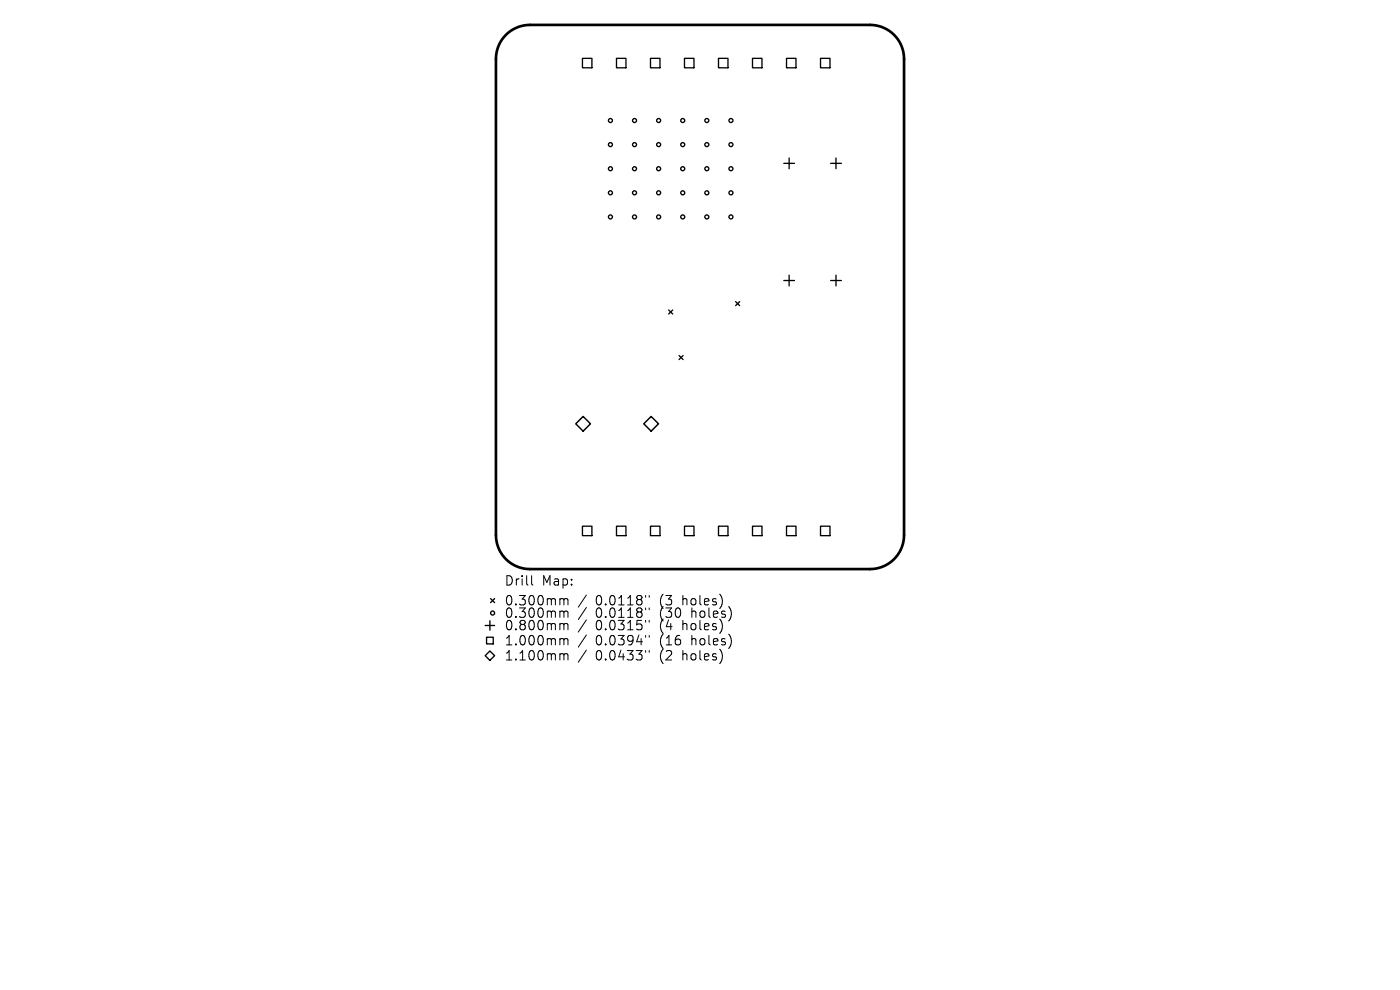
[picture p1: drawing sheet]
<svg xmlns="http://www.w3.org/2000/svg" width="297mm" height="210mm" viewBox="0 0 297 210" stroke-linecap="round" stroke-linejoin="round" font-family="sans-serif">
<defs><g id="words">
<g font-size="2.8">
<text x="106.9" y="124.5">Drill</text>
<text x="114.9" y="124.5">Map:</text>
<text x="106.9" y="128.7">0.300mm</text>
<text x="106.9" y="131.3">0.300mm</text>
<text x="126.4" y="128.7">0.0118&quot;</text>
<text x="126.4" y="131.3">0.0118&quot;</text>
<text x="140.1" y="128.7">(3</text>
<text x="140.1" y="131.3">(30</text>
<text x="145.1" y="128.7">holes)</text>
<text x="147" y="131.3">holes)</text>
<text x="106.9" y="134">0.800mm</text>
<text x="106.9" y="137.2">1.000mm</text>
<text x="126.4" y="134">0.0315&quot;</text>
<text x="126.4" y="137.2">0.0394&quot;</text>
<text x="140.1" y="134">(4</text>
<text x="140.1" y="137.2">(16</text>
<text x="145.1" y="134">holes)</text>
<text x="147" y="137.2">holes)</text>
<text x="106.9" y="140.4">1.100mm</text>
<text x="126.4" y="140.4">0.0433&quot;</text>
<text x="140.1" y="140.4">(2</text>
<text x="145.1" y="140.4">holes)</text>
</g>
</g></defs>
<path d="M107.3 7.4a7.2 7.2 0 0 1 5.1-2.1h72.2a7.2 7.2 0 0 1 7.2 7.2v101a7.2 7.2 0 0 1-7.2 7.2h-72.2a7.2 7.2 0 0 1-7.2-7.2v-101a7.2 7.2 0 0 1 2.1-5.1z" fill="none" stroke="#000" stroke-width=".57"/>
<g fill="none" stroke="#000" stroke-width=".28">
<path d="M123.6 12.4h2v2h-2zM130.8 12.4h2v2h-2zM138 12.4h2v2h-2zM145.2 12.4h2v2h-2zM152.4 12.4h2v2h-2zM159.6 12.4h2v2h-2zM166.9 12.4h2v2h-2zM174.1 12.4h2v2h-2zM166.3 34.7h2.2M167.4 33.5v2.3M176.2 34.7h2.3M177.4 33.5v2.3"/>
<path d="M166.3 59.5h2.2M167.4 58.4v2.2M176.2 59.5h2.3M177.4 58.4v2.2M141.9 65.8l.8 .8M142.7 65.8l-.8 .8M144.1 75.4l.8 .9M144.9 75.4l-.8 .9M156.1 64l.8 .8M156.9 64l-.8 .8M123.6 111.6h2v2h-2zM130.8 111.6h2v2h-2z"/>
<path d="M138 111.6h2v2h-2zM145.2 111.6h2v2h-2zM152.4 111.6h2v2h-2zM159.6 111.6h2v2h-2zM166.9 111.6h2v2h-2zM174.1 111.6h2v2h-2zM102.9 132.7h2M103.2 135.2h1.4v1.4h-1.4zM103.9 138.1l1 1-1 1-1-1zM103.9 131.7v2M104.1 127l.8 .8M104.9 127l-.8 .8"/>
<circle cx="129.5" cy="35.8" r=".43"/>
<circle cx="129.5" cy="25.6" r=".43"/>
<circle cx="129.5" cy="30.7" r=".43"/>
<circle cx="134.6" cy="35.8" r=".43"/>
<circle cx="134.6" cy="25.6" r=".43"/>
<circle cx="134.6" cy="30.7" r=".43"/>
<circle cx="139.7" cy="35.8" r=".43"/>
<circle cx="139.7" cy="25.6" r=".43"/>
<circle cx="139.7" cy="30.7" r=".43"/>
<circle cx="144.8" cy="35.8" r=".43"/>
<circle cx="144.8" cy="25.6" r=".43"/>
<circle cx="144.8" cy="30.7" r=".43"/>
<circle cx="149.9" cy="35.8" r=".43"/>
<circle cx="149.9" cy="25.6" r=".43"/>
<circle cx="149.9" cy="30.7" r=".43"/>
<circle cx="155.1" cy="35.8" r=".43"/>
<circle cx="155.1" cy="25.6" r=".43"/>
<circle cx="155.1" cy="30.7" r=".43"/>
<circle cx="129.5" cy="40.9" r=".43"/>
<circle cx="129.5" cy="46" r=".43"/>
<circle cx="134.6" cy="40.9" r=".43"/>
<circle cx="134.6" cy="46" r=".43"/>
<circle cx="139.7" cy="40.9" r=".43"/>
<circle cx="139.7" cy="46" r=".43"/>
<circle cx="144.8" cy="40.9" r=".43"/>
<circle cx="144.8" cy="46" r=".43"/>
<circle cx="149.9" cy="40.9" r=".43"/>
<circle cx="149.9" cy="46" r=".43"/>
<circle cx="155.1" cy="40.9" r=".43"/>
<circle cx="155.1" cy="46" r=".43"/>
<circle cx="104.5" cy="130" r=".43"/>
</g>
<path d="M122.1 89.9l1.6-1.6 1.6 1.6-1.6 1.6zM138.1 88.3l1.6 1.6-1.6 1.6-1.5-1.6z" fill="none" stroke="#000" stroke-width=".31"/>
<g fill="none" stroke="#000" stroke-width=".21">
<path d="M112.8 122.1v1.7l.3 .3M119.1 127h.2l.3 .3M119.1 129.6h.2l.3 .3M119.1 132.3h.2l.3 .3M119.1 135.5h.2l.3 .3M119.1 138.7h.2l.3 .3M119.6 127.3l.3-.3 .5 .1 .1 1.2M119.6 127.3v1M119.6 129.9v1.1M119.6 132.6v1M119.6 135.8v1M119.6 139v1"/>
<path d="M119.6 129.9l.3-.3 .5 .1 .1 1.3M119.6 132.6l.3-.3 .5 .1 .1 1.2M119.6 135.8l.3-.3 .5 .1 .1 1.2M119.6 139l.3-.3 .5 .1 .1 1.2M124.4 126.2l-1.7 2.6M124.4 128.9l-1.7 2.5M124.4 131.5l-1.7 2.6M124.4 134.7l-1.7 2.6M124.4 137.9l-1.7 2.6M137 126.3v.4M137 129v.3M137 131.6v.4"/>
<path d="M137 134.8v.4M137 138v.4M137.7 126.3v.4M137.7 129v.3M137.7 131.6v.4M137.7 134.8v.4M137.7 138v.4"/>
</g>
<use href="#words"/>
</svg>
